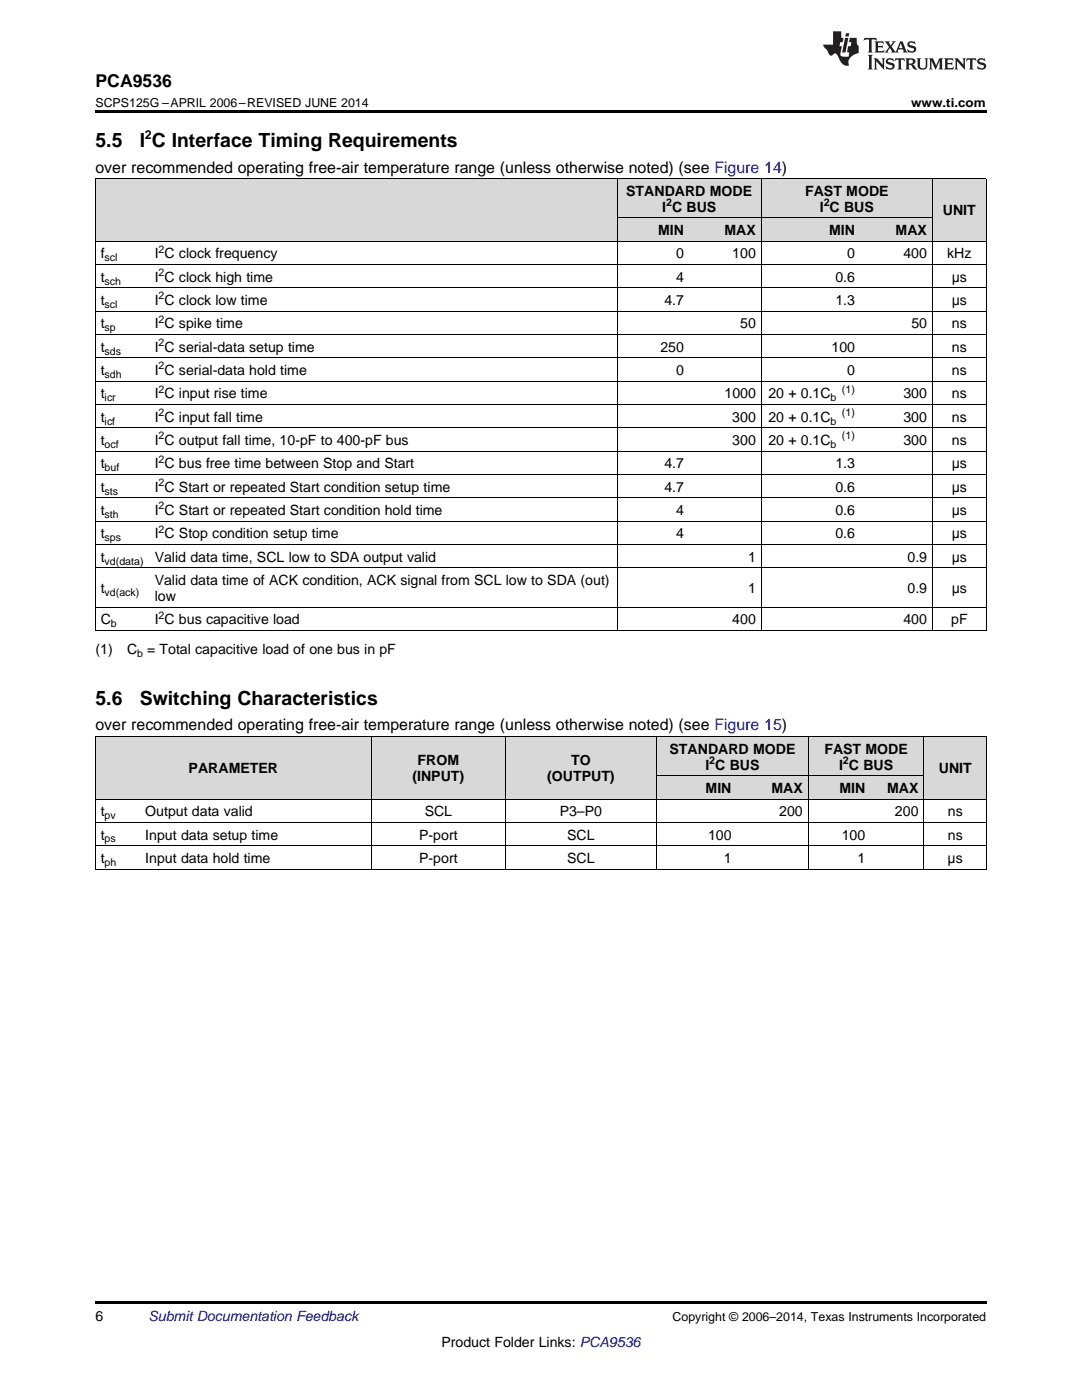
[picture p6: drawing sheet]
<svg xmlns="http://www.w3.org/2000/svg" width="216mm" height="279mm" viewBox="0 0 216 279" stroke-linecap="round" stroke-linejoin="round" font-family="sans-serif">
<defs><g id="words">
<g font-size="3.9">
<text x="19" y="29.3">5.5</text>
<text x="27.9" y="29.3">I C Interface Timing Requirements</text>
<text x="19" y="140.6">5.6</text>
<text x="27.9" y="140.6">Switching Characteristics</text>
</g>
<text font-size="3.5" x="19" y="17.3">PCA9536</text>
<g font-size="3.2">
<text x="19" y="34.4">over recommended operating free-air temperature range (unless otherwise noted) (see Figure 14)</text>
<text x="19" y="145.8">over recommended operating free-air temperature range (unless otherwise noted) (see Figure 15)</text>
</g>
<g font-size="2.8">
<text x="125" y="39.1">STANDARD MODE</text>
<text x="160.7" y="39.1">FAST MODE</text>
<text x="131.3" y="46.9">MIN</text>
<text x="132.2" y="42.3">I C BUS</text>
<text x="144.6" y="46.9">MAX</text>
<text x="163.6" y="42.3">I C BUS</text>
<text x="165.5" y="46.9">MIN</text>
<text x="178.7" y="46.9">MAX</text>
<text x="188.1" y="43">UNIT</text>
<text x="20.1" y="51.6">f</text>
<text x="30.9" y="51.6">I C clock frequency</text>
<text x="134.9" y="51.6">0</text>
<text x="146.1" y="51.6">100</text>
<text x="169.1" y="51.6">0</text>
<text x="180.3" y="51.6">400</text>
<text x="189" y="51.6">kHz</text>
<text x="20.1" y="56.2">t</text>
<text x="30.9" y="56.2">I C clock high time</text>
<text x="134.9" y="56.2">4</text>
<text x="166.7" y="56.2">0.6</text>
<text x="189.9" y="56.2">μs</text>
<text x="20.1" y="60.9">t</text>
<text x="20.1" y="65.5">t</text>
<text x="30.9" y="60.9">I C clock low time</text>
<text x="30.9" y="65.5">I C spike time</text>
<text x="132.6" y="60.9">4.7</text>
<text x="147.7" y="65.5">50</text>
<text x="166.7" y="60.9">1.3</text>
<text x="181.9" y="65.5">50</text>
<text x="189.9" y="60.9">μs</text>
<text x="189.9" y="65.5">ns</text>
<text x="20.1" y="70.2">t</text>
<text x="30.9" y="70.2">I C serial-data setup time</text>
<text x="131.8" y="70.2">250</text>
<text x="165.9" y="70.2">100</text>
<text x="189.9" y="70.2">ns</text>
<text x="20.1" y="74.9">t</text>
<text x="30.9" y="74.9">I C serial-data hold time</text>
<text x="134.9" y="74.9">0</text>
<text x="169.1" y="74.9">0</text>
<text x="189.9" y="74.9">ns</text>
<text x="20.1" y="79.5">t</text>
<text x="30.9" y="79.5">I C input rise time</text>
<text x="144.6" y="79.5">1000</text>
<text x="153.3" y="79.5">20 + 0.1C</text>
<text x="180.3" y="79.5">300</text>
<text x="189.9" y="79.5">ns</text>
<text x="20.1" y="84.2">t</text>
<text x="20.1" y="88.8">t</text>
<text x="30.9" y="84.2">I C input fall time</text>
<text x="30.9" y="88.8">I C output fall time, 10-pF to 400-pF bus</text>
<text x="146.1" y="84.2">300</text>
<text x="146.1" y="88.8">300</text>
<text x="153.3" y="84.2">20 + 0.1C</text>
<text x="153.3" y="88.8">20 + 0.1C</text>
<text x="180.3" y="84.2">300</text>
<text x="180.3" y="88.8">300</text>
<text x="189.9" y="84.2">ns</text>
<text x="189.9" y="88.8">ns</text>
<text x="20.1" y="93.5">t</text>
<text x="30.9" y="93.5">I C bus free time between Stop and Start</text>
<text x="132.6" y="93.5">4.7</text>
<text x="166.7" y="93.5">1.3</text>
<text x="189.9" y="93.5">μs</text>
<text x="20.1" y="98.1">t</text>
<text x="30.9" y="98.1">I C Start or repeated Start condition setup time</text>
<text x="132.6" y="98.1">4.7</text>
<text x="166.7" y="98.1">0.6</text>
<text x="189.9" y="98.1">μs</text>
<text x="20.1" y="102.8">t</text>
<text x="20.1" y="107.5">t</text>
<text x="30.9" y="102.8">I C Start or repeated Start condition hold time</text>
<text x="30.9" y="107.5">I C Stop condition setup time</text>
<text x="134.9" y="102.8">4</text>
<text x="134.9" y="107.5">4</text>
<text x="166.7" y="102.8">0.6</text>
<text x="166.7" y="107.5">0.6</text>
<text x="189.9" y="102.8">μs</text>
<text x="189.9" y="107.5">μs</text>
<text x="20.1" y="112.1">t</text>
<text x="30.9" y="112.1">Valid data time, SCL low to SDA output valid</text>
<text x="149.3" y="112.1">1</text>
<text x="181.1" y="112.1">0.9</text>
<text x="189.9" y="112.1">μs</text>
<text x="20.1" y="118.4">t</text>
<text x="30.9" y="116.8">Valid data time of ACK condition, ACK signal from SCL low to SDA (out)</text>
<text x="30.9" y="119.9">low</text>
<text x="149.3" y="118.4">1</text>
<text x="181.1" y="118.4">0.9</text>
<text x="189.9" y="118.4">μs</text>
<text x="20.1" y="124.6">C</text>
<text x="30.9" y="124.6">I C bus capacitive load</text>
<text x="146.1" y="124.6">400</text>
<text x="180.3" y="124.6">400</text>
<text x="189.8" y="124.6">pF</text>
<text x="19" y="130.5">(1)</text>
<text x="25.4" y="130.5">C = Total capacitive load of one bus in pF</text>
<text x="37.6" y="154.3">PARAMETER</text>
<text x="82.3" y="155.9">(INPUT)</text>
<text x="83.3" y="152.8">FROM</text>
<text x="109.2" y="155.9">(OUTPUT)</text>
<text x="113.9" y="152.8">TO</text>
<text x="133.6" y="150.4">STANDARD MODE</text>
<text x="140.8" y="153.6">I C BUS</text>
<text x="164.5" y="150.4">FAST MODE</text>
<text x="167.4" y="153.6">I C BUS</text>
<text x="187.3" y="154.3">UNIT</text>
<text x="140.8" y="158.3">MIN</text>
<text x="153.9" y="158.3">MAX</text>
<text x="167.5" y="158.3">MIN</text>
<text x="177" y="158.3">MAX</text>
<text x="20.1" y="162.9">t</text>
<text x="20.1" y="167.6">t</text>
<text x="29" y="162.9">Output data valid</text>
<text x="29" y="167.6">Input data setup time</text>
<text x="83.6" y="167.6">P-port</text>
<text x="84.7" y="162.9">SCL</text>
<text x="111.7" y="162.9">P3–P0</text>
<text x="113.2" y="167.6">SCL</text>
<text x="141.3" y="167.6">100</text>
<text x="155.5" y="162.9">200</text>
<text x="168" y="167.6">100</text>
<text x="178.6" y="162.9">200</text>
<text x="189.1" y="162.9">ns</text>
<text x="189.1" y="167.6">ns</text>
<text x="20.1" y="172.2">t</text>
<text x="29" y="172.2">Input data hold time</text>
<text x="83.6" y="172.2">P-port</text>
<text x="113.2" y="172.2">SCL</text>
<text x="144.4" y="172.2">1</text>
<text x="171.1" y="172.2">1</text>
<text x="189.1" y="172.2">μs</text>
<text x="19" y="263.6">6</text>
<text x="88.1" y="268.9">Product Folder Links: PCA9536</text>
</g>
<text font-size="2.8" fill="#0000c8" x="29.6" y="263.6">Submit Documentation Feedback</text>
<g font-size="2.5">
<text x="19" y="21.4">SCPS125G –APRIL 2006–REVISED JUNE 2014</text>
<text x="181.8" y="21.4">www.ti.com</text>
<text x="28.9" y="27.7">2</text>
<text x="134.2" y="263.6">Copyright © 2006–2014, Texas Instruments Incorporated</text>
</g>
<g font-size="2.1">
<text x="132.9" y="41.1">2</text>
<text x="164.4" y="41.1">2</text>
<text x="20.9" y="52.1">scl</text>
<text x="31.6" y="50.4">2</text>
<text x="20.9" y="56.8">sch</text>
<text x="31.6" y="55.1">2</text>
<text x="31.6" y="59.8">2</text>
<text x="20.9" y="61.5">scl</text>
<text x="31.6" y="64.4">2</text>
<text x="20.9" y="66.1">sp</text>
<text x="20.9" y="70.8">sds</text>
<text x="31.6" y="69.1">2</text>
<text x="20.9" y="75.4">sdh</text>
<text x="31.6" y="73.7">2</text>
<text x="20.9" y="80.1">icr</text>
<text x="31.6" y="78.4">2</text>
<text x="31.6" y="83">2</text>
<text x="165.7" y="80.1">b</text>
<text x="168" y="78.4">(1)</text>
<text x="168" y="83">(1)</text>
<text x="20.9" y="84.7">icf</text>
<text x="20.9" y="89.4">ocf</text>
<text x="31.6" y="87.7">2</text>
<text x="165.7" y="84.7">b</text>
<text x="165.7" y="89.4">b</text>
<text x="168" y="87.7">(1)</text>
<text x="20.9" y="94.1">buf</text>
<text x="31.6" y="92.4">2</text>
<text x="20.9" y="98.7">sts</text>
<text x="31.6" y="97">2</text>
<text x="31.6" y="101.7">2</text>
<text x="20.9" y="103.4">sth</text>
<text x="31.6" y="106.3">2</text>
<text x="20.9" y="108">sps</text>
<text x="20.9" y="112.7">vd(data)</text>
<text x="20.9" y="118.9">vd(ack)</text>
<text x="22.1" y="125.2">b</text>
<text x="31.6" y="123.5">2</text>
<text x="27.3" y="131">b</text>
<text x="141.5" y="152.5">2</text>
<text x="168.2" y="152.5">2</text>
<text x="20.9" y="163.5">pv</text>
<text x="20.9" y="168.1">ps</text>
<text x="20.9" y="172.8">ph</text>
</g>
</g></defs>
<g fill="#d8d8d8">
<path d="M19 147h8.9v12.5h-8.9z"/>
<path d="M27.9 147h46.3v12.5h-46.3z"/>
<path d="M74.2 147h26.6v12.5h-26.6z"/>
<path d="M100.8 147h30.3v12.5h-30.3z"/>
<path d="M131.1 154.9h15.9v4.6h-15.9z"/>
<path d="M147 154.9h14.3v4.6h-14.3z"/>
<path d="M161.3 154.9h12.4v4.6h-12.4z"/>
<path d="M173.7 154.9h10.7v4.6h-10.7z"/>
<path d="M184.4 147h12.4v12.5h-12.4z"/>
<path d="M131.1 147h15.9v7.9h-15.9z"/>
<path d="M147 147h14.3v7.9h-14.3z"/>
<path d="M161.3 147h12.4v7.9h-12.4z"/>
<path d="M173.7 147h10.7v7.9h-10.7z"/>
<path d="M19 35.7h10.8v12.5h-10.8z"/>
<path d="M29.8 35.7h46.7v12.5h-46.7z"/>
<path d="M76.5 35.7h46.7v12.5h-46.7z"/>
<path d="M123.2 43.5h14.3v4.7h-14.3z"/>
<path d="M137.5 43.5h14.4v4.7h-14.4z"/>
<path d="M151.9 43.5h19.8v4.7h-19.8z"/>
<path d="M171.7 43.5h14.4v4.7h-14.4z"/>
<path d="M186.1 35.7h10.7v12.5h-10.7z"/>
<path d="M123.2 35.7h14.3v7.8h-14.3z"/>
<path d="M137.5 35.7h14.4v7.8h-14.4z"/>
<path d="M151.9 35.7h19.8v7.8h-19.8z"/>
<path d="M171.7 35.7h14.4v7.8h-14.4z"/>
</g>
<path d="M19 22h177.8v.5h-177.8zM19 125.8l.2 .1zM76.4 125.8l.1 .1zM123.1 125.8l.1 .1zM137.4 125.8l.1 .1zM151.8 125.8l.1 .1zM171.6 125.8l.1 .1zM185.9 125.8l.2 .1zM196.7 125.8l.1 .1zM19 259.7h177.8v.5h-177.8z" fill="#000"/>
<g fill="none" stroke="#000" stroke-width=".2">
<path d="M19 35.6h177.8M19.1 35.7v90.2M123.1 35.7v90.2M151.9 35.7v90.2M186 35.7v90.2M196.8 35.7v90.2M19 57.4h177.8M19 52.8h177.8M19 48.1h177.8M123.2 43.5h62.9M19 76.1h177.8M19 71.4h177.8"/>
<path d="M19 66.8h177.8M19 62.1h177.8M19 99.4h177.8M19 94.7h177.8M19 90h177.8M19 85.4h177.8M19 80.7h177.8M19 113.3h177.8M19 108.7h177.8M19 104h177.8M19 125.8h177.8M19 121.2h177.8"/>
<path d="M19 159.5h177.8M19 147h177.8M19.1 147v26.5M74.1 147v26.5M100.8 147v26.5M131 147v26.5M131.1 154.8h53.3M161.2 147v26.5M184.3 147v26.5M196.8 147v26.5M19 173.4h177.8M19 168.8h177.8"/>
<path d="M19 164.1h177.8"/>
</g>
<g fill="#231f20">
<path d="M172.5 7.6l-.1 .5 .4-.2h.6v.1v2.1l-.2 .4h.9l-.2-.4v-2.1l.1-.1h.5l.5 .2-.2-.5zM174.5 8.3l.2 .3v1.5l-.2 .4h1.8l.2-.6a1.04 1.04 0 0 1-1.3 .2v-.7h.6l.3 .2v-.6l-.3 .2h-.6v-.6l.8-.1 .4 .3-.2-.5zM176.5 8.3l.9 1.1-.9 1.1h.8l-.2-.2 .4-.7 .5 .7-.2 .2h1.5l-.2-.2 .2-.4h.9l.1 .4-.2 .2h1l-.3-.3-.7-1.9h-.5l-.9 2-.8-1 .9-1h-.8l.1 .3-.4 .5-.3-.6 .1-.2zM179.7 8.6l.4 1h-.7zM181.3 8.4a.63 .63 0 0 0-.2 .7 .63 .63 0 0 0 .6 .4l.6 .2 .1 .2a.75 .75 0 0 1-.7 .4 .75 .75 0 0 1-.6-.5l.1 .7 .1-.1a1.11 1.11 0 0 0 1.5-.6 1.13 1.13 0 0 0-1.2-.8l-.1-.4a1.04 1.04 0 0 1 1.2 .2l-.2-.5-.2 .1-.4-.2zM173.2 10.9l.2 .4v2.2l-.2 .4h1l-.3-.4v-2.2l.3-.4zM174.3 11.6l.3 .4v1.5l-.3 .4h.8l-.2-.4v-1.3l1.5 1.7v-1.9l.2-.4h-.7l.2 .4v.9l-1.1-1.3zM177 11.8a.62 .62 0 0 0-.2 .7 .62 .62 0 0 0 .6 .4l.6 .1 .1 .3a.76 .76 0 0 1-.7 .3 .76 .76 0 0 1-.7-.4l.2 .7 .1-.1a1.11 1.11 0 0 0 1.5-.6 1.13 1.13 0 0 0-1.2-.8l-.1-.4a1.04 1.04 0 0 1 1.2 .2l-.2-.6-.2 .1-.5-.1zM178.7 11.6l-.2 .6a.61 .61 0 0 1 .8-.3v1.6l-.2 .4h.9l-.2-.4v-1.6a.63 .63 0 0 1 .7 .3l-.1-.6zM180.6 11.6l.3 .4v1.5l-.3 .4h1l-.2-.2-.1-.8 .6 .2a.76 .76 0 0 0 1.2 .7l-1-1a.58 .58 0 0 0 .6-.5 .58 .58 0 0 0-.5-.6zM181.4 11.9h.1a.45 .45 0 0 1 .5 .1 .45 .45 0 0 1 .1 .5l-.8 .2zM182.9 11.6l.2 .2a2.17 2.17 0 0 0 .3 1.9 .99 .99 0 0 0 1.6-.6v-1.1l.2-.4h-.7l.2 .2a1.92 1.92 0 0 1-.2 1.8 .6 .6 0 0 1-.9-.5v-1.1l.2-.4zM185.4 11.6l.2 .4v1.5l-.2 .4h.7l-.2-.4v-1.4l.8 1.8 .8-1.8v1.4l-.2 .4h.9l-.2-.4v-1.5l.2-.4h-.8l-.6 1.5-.6-1.5zM188.4 11.6l.2 .4v1.5l-.2 .4h1.8l.1-.6a1.04 1.04 0 0 1-1.2 .1v-.6h.5l.4 .2v-.6l-.4 .2h-.5v-.7h.8l.3 .3-.1-.6zM190.5 11.6l.2 .4v1.5l-.2 .4h.7l-.2-.4v-1.3l1.5 1.7v-1.9l.2-.4h-.7l.2 .4v.9l-1.1-1.3zM192.9 11.6l-.1 .6a.61 .61 0 0 1 .7-.3l.1 1.6-.3 .4h1l-.3-.4 .1-1.6a.63 .63 0 0 1 .7 .3l-.1-.6zM195.2 11.8a.62 .62 0 0 0-.2 .7 .62 .62 0 0 0 .6 .4l.6 .1 .1 .3a.76 .76 0 0 1-.7 .3 .76 .76 0 0 1-.6-.4l.1 .7 .1-.1a1.11 1.11 0 0 0 1.6-.6 1.13 1.13 0 0 0-1.3-.8l-.1-.4a1.04 1.04 0 0 1 1.2 .2l-.1-.6-.2 .1-.5-.1z"/>
<path d="M166.2 6.3v2.6h-1.9v.4l.8 .9a.91 .91 0 0 0 1 .8 .56 .56 0 0 1 .5-.3 .56 .56 0 0 1 .5 .3l.4 .8a1.53 1.53 0 0 0 1.9 1.2 1.54 1.54 0 0 1 1-2.1l.9-.3v-1.4a1.52 1.52 0 0 1-.4-1.6h-1.3l-.2 .8h.5l-.2 .8h-.5l-.1 1v.2l.4 .1-.2 .8a1.93 1.93 0 0 1-1.6-.3l.3-1.8h-.5l.2-.8h.4l.2-.8h-.4v-1.3zM168.6 7.6l-.6 2.9h.7l.6-2.9zM168.8 6.6l-.1 .7h.6l.2-.7z"/>
</g>
<use href="#words"/>
</svg>
